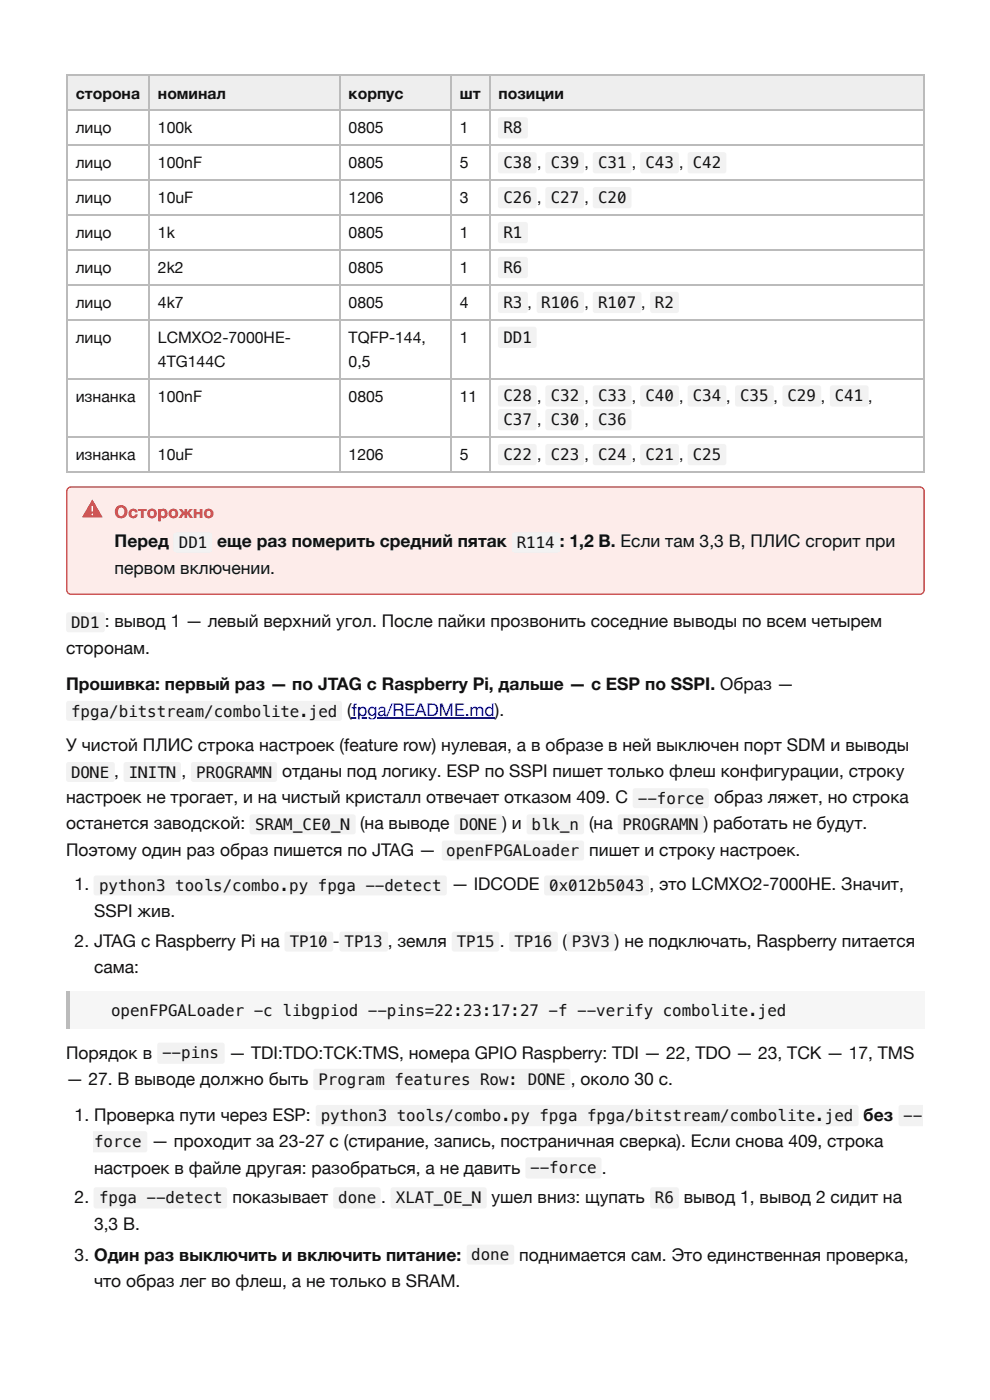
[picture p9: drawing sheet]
<svg xmlns="http://www.w3.org/2000/svg" width="210mm" height="297mm" viewBox="0 0 210 297" stroke-linecap="round" stroke-linejoin="round" font-family="sans-serif">
<defs><g id="words">
<text font-size="3.7" fill="#c62828" x="24.3" y="109.8">Осторожно</text>
<g font-size="3.7" fill="#111">
<text x="24.3" y="116.2">Перед</text>
<text x="46.1" y="116.2">еще раз померить средний пятак</text>
<text x="120.7" y="116.2">1,2 В. Если там 3,3 В, ПЛИС сгорит при</text>
<text x="24.3" y="121.7">первом включении.</text>
<text x="24.3" y="133.1">вывод 1 — левый верхний угол. После пайки прозвонить соседние выводы по всем четырем</text>
<text x="14" y="138.6">сторонам.</text>
<text x="14" y="146.3">Прошивка: первый раз — по JTAG с Raspberry Pi, дальше — с ESP по SSPI. Образ —</text>
<text x="73.6" y="151.9">(fpga/README.md).</text>
<text x="14" y="159.3">У чистой ПЛИС строка настроек (feature row) нулевая, а в образе в ней выключен порт SDM и выводы</text>
<text x="38.5" y="164.8">,</text>
<text x="59.8" y="164.8">отданы под логику. ESP по SSPI пишет только флеш конфигурации, строку</text>
<text x="14" y="170.4">настроек не трогает, и на чистый кристалл отвечает отказом 409. С</text>
<text x="151.4" y="170.4">образ ляжет, но строка</text>
<text x="14" y="175.9">останется заводской:</text>
<text x="76.3" y="175.9">(на выводе</text>
<text x="108.5" y="175.9">и</text>
<text x="124.9" y="175.9">(на</text>
<text x="151.2" y="175.9">работать не будут.</text>
<text x="14" y="181.5">Поэтому один раз образ пишется по JTAG —</text>
<text x="124.9" y="181.5">пишет и строку настроек.</text>
<text x="15.8" y="188.9">1.</text>
<text x="95.7" y="188.9">— IDCODE</text>
<text x="137.7" y="188.9">, это LCMXO2-7000HE. Значит,</text>
<text x="19.9" y="194.5">SSPI жив.</text>
<text x="15.8" y="200.8">2. JTAG с Raspberry Pi на</text>
<text x="84.2" y="200.8">земля</text>
<text x="105.9" y="200.8">.</text>
<text x="119.2" y="200.8">(</text>
<text x="132.4" y="200.8">не подключать, Raspberry питается</text>
<text x="19.9" y="206.4">сама:</text>
<text x="14" y="224.6">Порядок в</text>
<text x="48.5" y="224.6">— TDI:TDO:TCK:TMS, номера GPIO Raspberry: TDI — 22, TDO — 23, TCK — 17, TMS</text>
<text x="14" y="230.2">— 27. В выводе должно быть</text>
<text x="121" y="230.2">, около 30 с.</text>
<text x="15.8" y="237.9">1. Проверка пути через ESP:</text>
<text x="183" y="237.9">без</text>
<text x="32.1" y="243.4">— проходит за 23-27 с (стирание, запись, постраничная сверка). Если снова 409, строка</text>
<text x="19.9" y="249">настроек в файле другая: разобраться, а не давить</text>
<text x="127.6" y="249">.</text>
<text x="15.8" y="255.3">2.</text>
<text x="49.3" y="255.3">показывает</text>
<text x="80.8" y="255.3">.</text>
<text x="104.2" y="255.3">ушел вниз: щупать</text>
<text x="145" y="255.3">вывод 1, вывод 2 сидит на</text>
<text x="19.9" y="260.9">3,3 В.</text>
<text x="15.8" y="267.5">3. Один раз выключить и включить питание:</text>
<text x="110.1" y="267.5">поднимается сам. Это единственная проверка,</text>
<text x="19.9" y="273.1">что образ лег во флеш, а не только в SRAM.</text>
</g>
<g font-size="3.3" fill="#111">
<text x="16" y="20.9">сторона</text>
<text x="33.5" y="20.9">номинал</text>
<text x="73.9" y="20.9">корпус</text>
<text x="97.5" y="20.9">шт</text>
<text x="105.7" y="20.9">позиции</text>
<text x="16" y="28.3">лицо</text>
<text x="33.5" y="28.3">100k</text>
<text x="73.9" y="28.3">0805</text>
<text x="97.5" y="28.3">1</text>
<text x="106.7" y="28.2">R8</text>
<text x="16" y="35.7">лицо</text>
<text x="33.5" y="35.7">100nF</text>
<text x="73.9" y="35.7">0805</text>
<text x="97.5" y="35.7">5</text>
<text x="106.7" y="35.6">C38</text>
<text x="113.9" y="35.7">,</text>
<text x="116.8" y="35.6">C39</text>
<text x="123.9" y="35.7">,</text>
<text x="126.8" y="35.6">C31</text>
<text x="133.9" y="35.7">,</text>
<text x="136.8" y="35.6">C43</text>
<text x="144" y="35.7">,</text>
<text x="146.9" y="35.6">C42</text>
<text x="16" y="43.1">лицо</text>
<text x="33.5" y="43.1">10uF</text>
<text x="73.9" y="43.1">1206</text>
<text x="97.5" y="43.1">3</text>
<text x="106.7" y="43">C26</text>
<text x="113.9" y="43.1">,</text>
<text x="116.8" y="43">C27</text>
<text x="123.9" y="43.1">,</text>
<text x="126.8" y="43">C20</text>
<text x="16" y="50.5">лицо</text>
<text x="33.5" y="50.5">1k</text>
<text x="73.9" y="50.5">0805</text>
<text x="97.5" y="50.5">1</text>
<text x="106.7" y="50.4">R1</text>
<text x="16" y="57.9">лицо</text>
<text x="33.5" y="57.9">2k2</text>
<text x="73.9" y="57.9">0805</text>
<text x="97.5" y="57.9">1</text>
<text x="106.7" y="57.9">R6</text>
<text x="16" y="65.4">лицо</text>
<text x="33.5" y="65.4">4k7</text>
<text x="73.9" y="65.4">0805</text>
<text x="97.5" y="65.4">4</text>
<text x="106.7" y="65.3">R3 ,</text>
<text x="114.8" y="65.3">R106</text>
<text x="123.9" y="65.4">,</text>
<text x="126.8" y="65.3">R107 ,</text>
<text x="138.9" y="65.3">R2</text>
<text x="16" y="72.8">лицо</text>
<text x="33.5" y="72.8">LCMXO2-7000HE-</text>
<text x="33.5" y="77.8">4TG144C</text>
<text x="73.9" y="72.8">TQFP-144,</text>
<text x="73.9" y="77.8">0,5</text>
<text x="97.5" y="72.8">1</text>
<text x="106.7" y="72.7">DD1</text>
<text x="16" y="85.2">изнанка</text>
<text x="33.5" y="85.2">100nF</text>
<text x="73.9" y="85.2">0805</text>
<text x="97.5" y="85.2">11</text>
<text x="106.7" y="85.1">C28</text>
<text x="113.9" y="85.2">,</text>
<text x="116.8" y="85.1">C32</text>
<text x="123.9" y="85.2">,</text>
<text x="126.8" y="85.1">C33</text>
<text x="133.9" y="85.2">,</text>
<text x="136.8" y="85.1">C40</text>
<text x="144" y="85.2">,</text>
<text x="146.9" y="85.1">C34</text>
<text x="154" y="85.2">,</text>
<text x="156.9" y="85.1">C35 ,</text>
<text x="166.9" y="85.1">C29 ,</text>
<text x="177" y="85.1">C41 ,</text>
<text x="106.7" y="90.1">C37</text>
<text x="113.9" y="90.2">,</text>
<text x="116.8" y="90.1">C30</text>
<text x="123.9" y="90.2">,</text>
<text x="126.8" y="90.1">C36</text>
<text x="16" y="97.6">изнанка</text>
<text x="33.5" y="97.6">10uF</text>
<text x="73.9" y="97.6">1206</text>
<text x="97.5" y="97.6">5</text>
<text x="106.7" y="97.5">C22</text>
<text x="113.9" y="97.6">,</text>
<text x="116.8" y="97.5">C23</text>
<text x="123.9" y="97.6">,</text>
<text x="126.8" y="97.5">C24</text>
<text x="133.9" y="97.6">,</text>
<text x="136.8" y="97.5">C21</text>
<text x="144" y="97.6">,</text>
<text x="146.9" y="97.5">C25</text>
<text x="37.9" y="116.3">DD1</text>
<text x="109.5" y="116.3">R114 :</text>
<text x="15.1" y="133.3">DD1 :</text>
<text x="15.1" y="152">fpga/bitstream/combolite.jed</text>
<text x="15.1" y="165">DONE ,</text>
<text x="27.3" y="165">INITN</text>
<text x="41.6" y="165">PROGRAMN</text>
<text x="135.2" y="170.6">--force</text>
<text x="54.1" y="176.1">SRAM_CE0_N</text>
<text x="97.4" y="176.1">DONE )</text>
<text x="112.7" y="176.1">blk_n</text>
<text x="132" y="176.1">PROGRAMN )</text>
<text x="94.6" y="181.7">openFPGALoader</text>
<text x="21" y="189.1">python3 tools/combo.py fpga --detect</text>
<text x="116.4" y="189.1">0x012b5043</text>
<text x="61.4" y="201">TP10 -</text>
<text x="73.1" y="201">TP13 ,</text>
<text x="96.8" y="201">TP15</text>
<text x="109.1" y="201">TP16</text>
<text x="121.2" y="201">P3V3 )</text>
<text x="23.5" y="215.6">openFPGALoader -c libgpiod --pins=22:23:17:27 -f --verify combolite.jed</text>
<text x="34.3" y="224.5">--pins</text>
<text x="67.5" y="230.1">Program features Row: DONE</text>
<text x="68" y="237.8">python3 tools/combo.py fpga fpga/bitstream/combolite.jed</text>
<text x="191.5" y="237.8">--</text>
<text x="19.9" y="243.3">force</text>
<text x="112.4" y="248.9">--force</text>
<text x="21" y="255.2">fpga --detect</text>
<text x="71.7" y="255.2">done</text>
<text x="83.9" y="255.2">XLAT_OE_N</text>
<text x="138.8" y="255.2">R6</text>
<text x="99.9" y="267.4">done</text>
</g>
</g></defs>
<g fill="#eee">
<path d="M14.3 16.1h17.2v7.4h-17.2z"/>
<path d="M31.5 16.1h40.5v7.4h-40.5z"/>
<path d="M72 16.1h23.5v7.4h-23.5z"/>
<path d="M95.5 16.1h8.2v7.4h-8.2z"/>
<path d="M103.7 16.1h92.4v7.4h-92.4z"/>
</g>
<g fill="none" stroke="#bbb" stroke-width=".26">
<path d="M14 16h182.1M14.2 15.9v84.4M31.6 15.9v84.4M72.1 15.9v84.4M95.6 15.9v84.4M103.8 15.9v84.4M195.9 15.9v84.4M14 23.4h182.1M14 30.8h182.1M14 38.2h182.1M14 45.6h182.1M14 53h182.1"/>
<path d="M14 60.5h182.1M14 67.9h182.1M14 80.3h182.1M14 92.7h182.1M14 100.1h182.1"/>
</g>
<path d="M14 210.3h182.1v8h-182.1z" fill="#f6f6f6"/>
<path d="M14 210.3h.8v8h-.8z" fill="#bbb"/>
<g fill="#f2f2f2">
<path d="M105.7 25l.4-.1 5.6 .1 .2 .4-.1 3.7-.4 .3-5.6-.1-.2-.5v-3.4z"/>
<path d="M105.7 32.4l.4-.1h7.3l.4 .5-.1 3.7-.5 .3-7.3-.1-.3-.5v-3.4z"/>
<path d="M115.8 32.4l.4-.1h7.3l.3 .5v3.7l-.5 .3-7.4-.1-.3-.5v-3.4z"/>
<path d="M125.8 32.4l.4-.1h7.4l.3 .5-.1 3.7-.5 .3-7.3-.1-.3-.5v-3.4z"/>
<path d="M135.9 32.4l.4-.1h7.3l.3 .5v3.7l-.5 .3-7.3-.1-.4-.5v-3.4z"/>
<path d="M145.9 32.4l.4-.1h7.4l.3 .5-.1 3.7-.4 .3-7.4-.1-.3-.5v-3.4z"/>
<path d="M105.7 39.8l.4-.1h7.3l.4 .5-.1 3.7-.5 .3-7.3-.1-.3-.4v-3.5z"/>
<path d="M115.8 39.8l.4-.1h7.3l.3 .5v3.7l-.5 .3-7.4-.1-.3-.4v-3.5z"/>
<path d="M125.8 39.8l.4-.1h7.4l.3 .5-.1 3.7-.5 .3-7.3-.1-.3-.4v-3.5z"/>
<path d="M105.7 47.3l.4-.2 5.6 .1 .2 .4-.1 3.8-.4 .2-5.6-.1-.2-.4v-3.5z"/>
<path d="M105.7 54.7l.4-.2 5.6 .1 .2 .4-.1 3.8-.4 .2-5.6-.1-.2-.4v-3.5z"/>
<path d="M105.7 62.1l.4-.2 5.6 .1 .2 .4-.1 3.8-.4 .2-5.6-.1-.2-.4v-3.5z"/>
<path d="M113.9 62.1l.4-.2 9.2 .1 .3 .4v3.7l-.5 .3h-9.2l-.3-.5v-3.5z"/>
<path d="M125.8 62.1l.4-.2 9.5 .1 .3 .4v3.7l-.5 .3h-9.5l-.3-.5v-3.5z"/>
<path d="M138 62.1l.4-.2 5.3 .1 .2 .4-.1 3.8-.4 .2-5.3-.1-.3-.4v-3.5z"/>
<path d="M105.7 69.5l.4-.2 7.3 .1 .4 .5-.1 3.6-.5 .3h-7.3l-.3-.5v-3.4z"/>
<path d="M105.7 81.9l.4-.1h7.3l.4 .5-.1 3.6-.5 .4-7.3-.1-.3-.5v-3.4z"/>
<path d="M115.8 81.9l.4-.1h7.3l.3 .5v3.6l-.5 .4-7.4-.1-.3-.5v-3.4z"/>
<path d="M125.8 81.9l.4-.1h7.4l.3 .5-.1 3.6-.5 .4-7.3-.1-.3-.5v-3.4z"/>
<path d="M135.9 81.9l.4-.1h7.3l.3 .5v3.6l-.5 .4-7.3-.1-.4-.5v-3.4z"/>
<path d="M145.9 81.9l.4-.1h7.4l.3 .5-.1 3.6-.4 .4-7.4-.1-.3-.5v-3.4z"/>
<path d="M156 81.9l.4-.1h7.3l.3 .5v3.6l-.5 .4-7.3-.1-.4-.5v-3.4z"/>
<path d="M166 81.9l.4-.1h7.4l.3 .5v3.6l-.5 .4-7.4-.1-.3-.5v-3.4z"/>
<path d="M176.1 81.9l.4-.1h7.3l.3 .5v3.6l-.5 .4-7.3-.1-.4-.5v-3.4z"/>
<path d="M105.7 86.9l.4-.1h7.3l.4 .5-.1 3.7-.5 .3-7.3-.1-.3-.4v-3.5z"/>
<path d="M115.8 86.9l.4-.1h7.3l.3 .5v3.7l-.5 .3-7.4-.1-.3-.4v-3.5z"/>
<path d="M125.8 86.9l.4-.1h7.4l.3 .5-.1 3.7-.5 .3-7.3-.1-.3-.4v-3.5z"/>
<path d="M105.7 94.3l.4-.1h7.3l.4 .5-.1 3.7-.5 .3-7.3-.1-.3-.4v-3.5z"/>
<path d="M115.8 94.3l.4-.1h7.3l.3 .5v3.7l-.5 .3-7.4-.1-.3-.4v-3.5z"/>
<path d="M125.8 94.3l.4-.1h7.4l.3 .5-.1 3.7-.5 .3-7.3-.1-.3-.4v-3.5z"/>
<path d="M135.9 94.3l.4-.1h7.3l.3 .5v3.7l-.5 .3-7.3-.1-.4-.4v-3.5z"/>
<path d="M145.9 94.3l.4-.1h7.4l.3 .5-.1 3.7-.4 .3-7.4-.1-.3-.4v-3.5z"/>
<path d="M14.2 130.1l.4-.2 7.3 .1 .3 .4v3.4l-.5 .3h-7.4l-.3-.5v-3.2z"/>
<path d="M14.2 148.9l.4-.2h57.4l.3 .1 .2 .3v3.3l-.2 .4-.3 .1h-57.4l-.4-.1-.2-.4v-3.2z"/>
</g>
<path d="M74.6 152.3h30.3" fill="none" stroke="#00e" stroke-width=".26"/>
<g fill="#f2f2f2">
<path d="M14.2 161.8l.4-.1h9.4l.3 .5v3.4l-.5 .3h-9.5l-.3-.5v-3.2z"/>
<path d="M26.3 161.8l.4-.1h11.3l.4 .5-.1 3.4-.5 .3h-11.3l-.3-.5v-3.2z"/>
<path d="M40.6 161.8l.4-.1h17.3l.4 .4v3.4l-.1 .2-.4 .2h-17.3l-.3-.2-.1-.3v-3.2z"/>
<path d="M134.3 167.4l.4-.2h15.2l.4 .4v3.4l-.2 .3-.3 .2-15.2-.1-.3-.1-.2-.4v-3.2z"/>
<path d="M53.1 172.9l.3-.1h21.6l.4 .4v3.4l-.1 .3-.4 .1h-21.6l-.2-.1-.2-.4v-3.2z"/>
<path d="M96.5 172.9l.3-.1h9.5l.3 .5v3.4l-.5 .3h-9.5l-.3-.5v-3.2z"/>
<path d="M111.8 172.9l.4-.1h11.3l.3 .5v3.4l-.5 .3h-11.3l-.3-.5v-3.2z"/>
<path d="M131.1 172.9l.4-.1h17.3l.4 .4v3.4l-.1 .3-.4 .1h-17.3l-.3-.1-.1-.4v-3.2z"/>
<path d="M93.8 178.5l.4-.2h29.2l.4 .5v3.3l-.2 .4-.3 .1h-29.2l-.3-.3-.1-.3v-3.1z"/>
<path d="M20 185.9l.4-.2h73.8l.3 .1 .2 .4v3.2l-.1 .4-.4 .2h-73.8l-.4-.2-.2-.4v-3.1z"/>
<path d="M115.5 185.9l.4-.2h21.3l.4 .5v3.3l-.2 .3-.3 .2h-21.3l-.3-.2-.1-.4v-3.1z"/>
<path d="M60.5 197.8l.4-.2 9.4 .1 .3 .5v3.4l-.5 .3-9.4-.1-.4-.5v-3.1z"/>
<path d="M72.1 197.8l.4-.2 9.5 .1 .3 .5-.1 3.4-.4 .3-9.5-.1-.3-.5v-3.1z"/>
<path d="M95.9 197.8l.4-.2 9.2 .1 .3 .5v3.4l-.5 .3-9.2-.1-.3-.5v-3.1z"/>
<path d="M108.1 197.8l.4-.2 9.4 .1 .4 .5-.1 3.4-.5 .3-9.4-.1-.4-.5v-3.1z"/>
<path d="M120.3 197.8l.3-.2 9.5 .1 .3 .5v3.4l-.5 .3-9.5-.1-.3-.5v-3.1z"/>
<path d="M33.5 221.3l.4-.1h13.3l.4 .4v3.7l-.1 .2-.4 .2h-13.3l-.4-.2-.1-.3v-3.5z"/>
<path d="M66.6 226.9l.3-.2h53.5l.3 .1 .2 .4v3.5l-.1 .4-.4 .1h-53.5l-.3-.1-.2-.4v-3.4z"/>
<path d="M67.1 234.6l.4-.2h114l.3 .1 .2 .3v3.6l-.1 .4-.4 .1h-114l-.4-.1-.2-.4v-3.4z"/>
<path d="M190.7 234.6l.3-.2h4.6v4.5h-4.6l-.3-.1-.2-.4v-3.4z"/>
<path d="M19.8 240h11.1l.3 .5v3.6l-.5 .4h-10.9z"/>
<path d="M111.5 245.7l.4-.2h15.2l.4 .5v3.6l-.1 .3-.4 .1h-15.2l-.3-.2-.1-.3v-3.4z"/>
<path d="M20 252l.4-.1h27.3l.4 .4v3.7l-.1 .2-.4 .2h-27.3l-.3-.2-.2-.3v-3.5z"/>
<path d="M70.8 252l.4-.1h9.2l.3 .5v3.7l-.5 .3-9.2-.1-.4-.4v-3.5z"/>
<path d="M83 252l.3-.1h19.5l.4 .4v3.7l-.2 .2-.3 .2h-19.5l-.2-.2-.2-.3v-3.5z"/>
<path d="M138 252l.4-.1 5.3 .1 .2 .4-.1 3.7-.4 .3-5.3-.1-.3-.4v-3.5z"/>
<path d="M99.1 264.2l.4-.1h9.2l.3 .5v3.4l-.5 .3-9.2-.1-.3-.4v-3.2z"/>
</g>
<path d="M14.4 103.6l.7-.3h179.9a.93 .93 0 0 1 .9 .9v20.9a.93 .93 0 0 1-.9 1h-179.9a.93 .93 0 0 1-.9-1v-20.9z" fill="#fdecea"/>
<path d="M14.4 103.6l.7-.3h179.9a.93 .93 0 0 1 .9 .9v20.9a.93 .93 0 0 1-.9 1h-179.9a.93 .93 0 0 1-.9-1v-20.9z" fill="none" stroke="#c62828" stroke-width=".26"/>
<g fill="#f2f2f2">
<path d="M36.9 113.1l.4-.1h7.4l.3 .5-.1 3.4-.5 .3h-7.3l-.3-.5v-3.2z"/>
<path d="M108.6 113.1l.4-.1h9.5l.3 .5v3.4l-.5 .3h-9.5l-.3-.5v-3.2z"/>
</g>
<path d="M19.6 106l2.2 3.7h-4.4z" fill="#c62828"/>
<path d="M19.4 107.4h.4v1.1h-.4zM19.4 108.9h.4v.4h-.4z" fill="#fff"/>
<use href="#words"/>
</svg>
